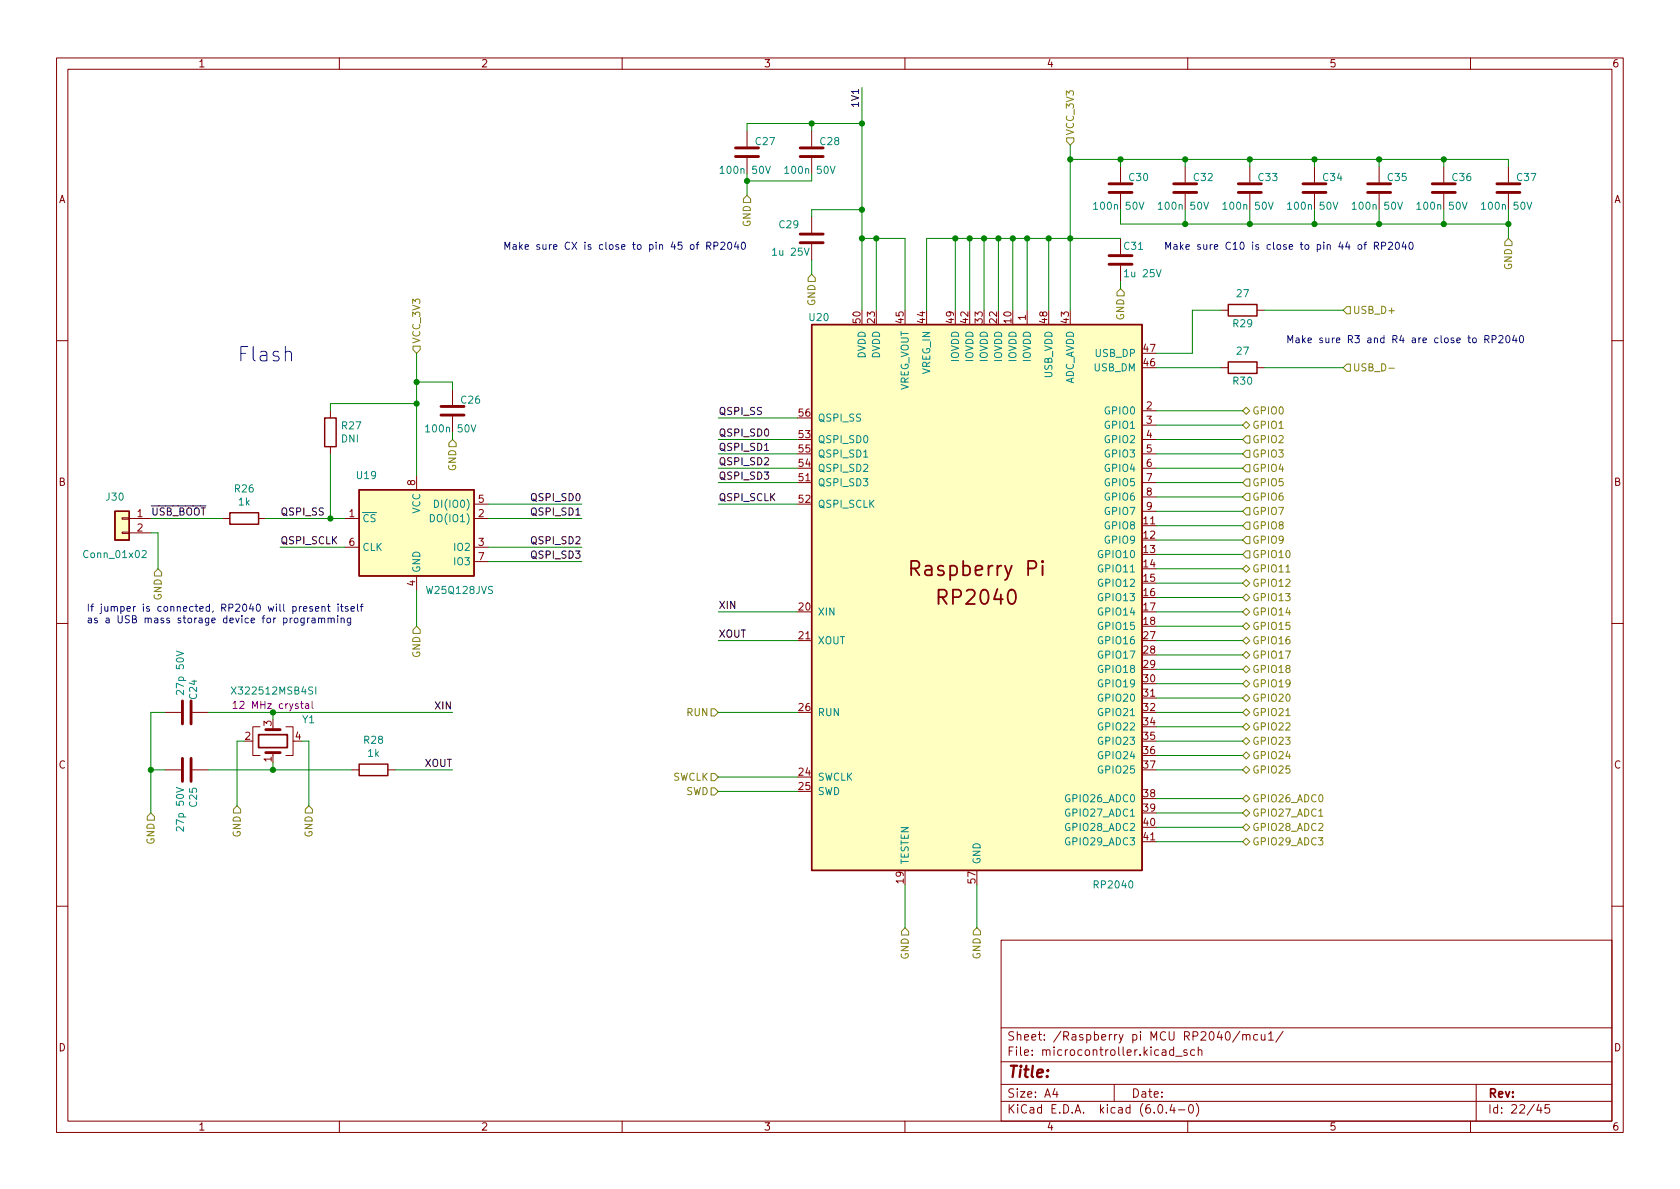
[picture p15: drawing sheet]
<svg xmlns="http://www.w3.org/2000/svg" width="297mm" height="210mm" viewBox="0 0 297 210" stroke-linecap="round" stroke-linejoin="round" font-family="sans-serif">
<defs><g id="words">
<text font-size="3.5" fill="#0000c2" x="41.9" y="63.9">Flash</text>
<g font-size="3.5" fill="#840000">
<text x="161.8" y="101.8">Raspberry Pi</text>
<text x="166.3" y="106.9">RP2040</text>
</g>
<text font-size="2.8" fill="#840000" x="178" y="190.6">Title:</text>
<g font-size="2.1" fill="#840000">
<text x="178" y="184">Sheet: /Raspberry pi MCU RP2040/mcu1/</text>
<text x="178" y="186.7">File: microcontroller.kicad_sch</text>
<text x="178" y="196.9">KiCad E.D.A. kicad (6.0.4-0)</text>
<text x="178" y="194.1">Size: A4</text>
<text x="200" y="194.1">Date:</text>
<text x="263" y="194.1">Rev:</text>
<text x="263" y="196.9">Id: 22/45</text>
</g>
<g font-size="1.8" fill="#840000">
<text x="35" y="11.9">1</text>
<text x="85" y="11.9">2</text>
<text x="135" y="11.9">3</text>
<text x="185" y="11.9">4</text>
<text x="235" y="11.9">5</text>
<text x="285" y="11.9">6</text>
<text x="10.3" y="35.9">A</text>
<text x="285.3" y="35.9">A</text>
<text x="152.1" y="57.1" transform="rotate(-90 152.1 57.1)">50</text>
<text x="154.7" y="57.1" transform="rotate(-90 154.7 57.1)">23</text>
<text x="159.8" y="57.1" transform="rotate(-90 159.8 57.1)">45</text>
<text x="163.6" y="57.1" transform="rotate(-90 163.6 57.1)">44</text>
<text x="168.7" y="57.1" transform="rotate(-90 168.7 57.1)">49</text>
<text x="171.2" y="57.1" transform="rotate(-90 171.2 57.1)">42</text>
<text x="173.7" y="57.1" transform="rotate(-90 173.7 57.1)">33</text>
<text x="176.3" y="57.1" transform="rotate(-90 176.3 57.1)">22</text>
<text x="178.8" y="57.1" transform="rotate(-90 178.8 57.1)">10</text>
<text x="181.4" y="56.6" transform="rotate(-90 181.4 56.6)">1</text>
<text x="185.2" y="57.1" transform="rotate(-90 185.2 57.1)">48</text>
<text x="189" y="57.1" transform="rotate(-90 189 57.1)">43</text>
<text x="202.2" y="64.8">46</text>
<text x="202.2" y="62.2">47</text>
<text x="141.3" y="77.5">53</text>
<text x="141.3" y="73.7">56</text>
<text x="202.7" y="72.4">2</text>
<text x="202.7" y="74.9">3</text>
<text x="202.7" y="77.5">4</text>
<text x="141.3" y="82.5">54</text>
<text x="141.3" y="80">55</text>
<text x="202.7" y="80">5</text>
<text x="202.7" y="82.5">6</text>
<text x="10.3" y="85.9">B</text>
<text x="73.4" y="85.8" transform="rotate(-90 73.4 85.8)">8</text>
<text x="84.6" y="88.9">5</text>
<text x="141.3" y="85.1">51</text>
<text x="141.3" y="88.9">52</text>
<text x="202.7" y="85.1">7</text>
<text x="202.7" y="87.6">8</text>
<text x="285.3" y="85.9">B</text>
<text x="24.3" y="91.4">1</text>
<text x="24.3" y="94">2</text>
<text x="61.7" y="91.4">1</text>
<text x="84.6" y="91.4">2</text>
<text x="202.2" y="92.7">11</text>
<text x="202.2" y="95.2">12</text>
<text x="202.7" y="90.2">9</text>
<text x="61.7" y="96.5">6</text>
<text x="84.6" y="96.5">3</text>
<text x="84.6" y="99.1">7</text>
<text x="202.2" y="97.8">13</text>
<text x="202.2" y="100.3">14</text>
<text x="73.4" y="103.6" transform="rotate(-90 73.4 103.6)">4</text>
<text x="141.3" y="107.9">20</text>
<text x="202.2" y="102.9">15</text>
<text x="202.2" y="105.4">16</text>
<text x="202.2" y="107.9">17</text>
<text x="141.3" y="113">21</text>
<text x="202.2" y="110.5">18</text>
<text x="202.2" y="113">27</text>
<text x="202.2" y="115.6">28</text>
<text x="202.2" y="118.1">29</text>
<text x="141.3" y="125.7">26</text>
<text x="202.2" y="120.6">30</text>
<text x="202.2" y="123.2">31</text>
<text x="202.2" y="125.7">32</text>
<text x="43.3" y="130.8">2</text>
<text x="48" y="128.4" transform="rotate(-90 48 128.4)">3</text>
<text x="52.2" y="130.8">4</text>
<text x="202.2" y="128.3">34</text>
<text x="202.2" y="130.8">35</text>
<text x="10.3" y="135.9">C</text>
<text x="48" y="134.7" transform="rotate(-90 48 134.7)">1</text>
<text x="141.3" y="137.2">24</text>
<text x="202.2" y="133.3">36</text>
<text x="202.2" y="135.9">37</text>
<text x="285.3" y="135.9">C</text>
<text x="141.3" y="139.7">25</text>
<text x="202.2" y="141">38</text>
<text x="202.2" y="143.5">39</text>
<text x="202.2" y="146">40</text>
<text x="202.2" y="148.6">41</text>
<text x="159.8" y="156.2" transform="rotate(-90 159.8 156.2)">19</text>
<text x="172.5" y="156.2" transform="rotate(-90 172.5 156.2)">57</text>
<text x="10.3" y="185.9">D</text>
<text x="285.3" y="185.9">D</text>
<text x="35" y="199.9">1</text>
<text x="85" y="199.9">2</text>
<text x="135" y="199.9">3</text>
<text x="185" y="199.9">4</text>
<text x="235" y="199.9">5</text>
<text x="285" y="199.9">6</text>
</g>
<g font-size="1.8">
<text x="151.9" y="18.6" transform="rotate(-90 151.9 18.6)">1V1</text>
<text x="127" y="77.2">QSPI_SD0</text>
<text x="127" y="73.4">QSPI_SS</text>
<text x="127" y="82.3">QSPI_SD2</text>
<text x="127" y="79.7">QSPI_SD1</text>
<text x="94.2" y="88.6">QSPI_SD0</text>
<text x="127" y="88.6">QSPI_SCLK</text>
<text x="127" y="84.8">QSPI_SD3</text>
<text x="26.7" y="91.1">~{USB_BOOT}</text>
<text x="49.5" y="91.1">QSPI_SS</text>
<text x="94.2" y="91.1">QSPI_SD1</text>
<text x="49.5" y="96.2">QSPI_SCLK</text>
<text x="94.2" y="96.2">QSPI_SD2</text>
<text x="94.2" y="98.8">QSPI_SD3</text>
<text x="127" y="107.7">XIN</text>
<text x="127" y="112.7">XOUT</text>
<text x="77.1" y="125.4">XIN</text>
<text x="75.1" y="135.6">XOUT</text>
</g>
<g font-size="1.8" fill="#848400">
<text x="189.9" y="24" transform="rotate(-90 189.9 24)">VCC_3V3</text>
<text x="132.7" y="40.1" transform="rotate(-90 132.7 40.1)">GND</text>
<text x="267.3" y="47.7" transform="rotate(-90 267.3 47.7)">GND</text>
<text x="144.1" y="54.1" transform="rotate(-90 144.1 54.1)">GND</text>
<text x="198.8" y="56.6" transform="rotate(-90 198.8 56.6)">GND</text>
<text x="239.1" y="55.5">USB_D+</text>
<text x="74.3" y="60.8" transform="rotate(-90 74.3 60.8)">VCC_3V3</text>
<text x="239.1" y="65.7">USB_D-</text>
<text x="221.4" y="73.3">GPIO0</text>
<text x="221.4" y="75.8">GPIO1</text>
<text x="80.6" y="83.3" transform="rotate(-90 80.6 83.3)">GND</text>
<text x="221.4" y="78.4">GPIO2</text>
<text x="221.4" y="83.4">GPIO4</text>
<text x="221.4" y="80.9">GPIO3</text>
<text x="221.4" y="86">GPIO5</text>
<text x="221.4" y="88.5">GPIO6</text>
<text x="221.4" y="91.1">GPIO7</text>
<text x="221.4" y="93.6">GPIO8</text>
<text x="221.4" y="101.2">GPIO11</text>
<text x="221.4" y="98.7">GPIO10</text>
<text x="221.4" y="96.1">GPIO9</text>
<text x="28.6" y="106.2" transform="rotate(-90 28.6 106.2)">GND</text>
<text x="221.4" y="103.8">GPIO12</text>
<text x="221.4" y="106.3">GPIO13</text>
<text x="221.4" y="113.9">GPIO16</text>
<text x="221.4" y="108.8">GPIO14</text>
<text x="221.4" y="111.4">GPIO15</text>
<text x="74.3" y="116.3" transform="rotate(-90 74.3 116.3)">GND</text>
<text x="221.4" y="119">GPIO18</text>
<text x="221.4" y="116.5">GPIO17</text>
<text x="221.4" y="121.5">GPIO19</text>
<text x="221.4" y="124.1">GPIO20</text>
<text x="121.5" y="126.6">RUN</text>
<text x="221.4" y="129.2">GPIO22</text>
<text x="221.4" y="126.6">GPIO21</text>
<text x="221.4" y="131.7">GPIO23</text>
<text x="221.4" y="134.2">GPIO24</text>
<text x="221.4" y="136.8">GPIO25</text>
<text x="118.9" y="138">SWCLK</text>
<text x="121.2" y="140.6">SWD</text>
<text x="221.4" y="141.9">GPIO26_ADC0</text>
<text x="27.3" y="149.3" transform="rotate(-90 27.3 149.3)">GND</text>
<text x="42.5" y="148.1" transform="rotate(-90 42.5 148.1)">GND</text>
<text x="55.2" y="148.1" transform="rotate(-90 55.2 148.1)">GND</text>
<text x="221.4" y="146.9">GPIO28_ADC2</text>
<text x="221.4" y="144.4">GPIO27_ADC1</text>
<text x="221.4" y="149.5">GPIO29_ADC3</text>
<text x="160.7" y="169.7" transform="rotate(-90 160.7 169.7)">GND</text>
<text x="173.4" y="169.6" transform="rotate(-90 173.4 169.6)">GND</text>
</g>
<g font-size="1.8" fill="#008484">
<text x="133.7" y="25.6">C27</text>
<text x="145.1" y="25.6">C28</text>
<text x="127.9" y="30.7">100n 50V</text>
<text x="139.3" y="30.7">100n 50V</text>
<text x="199.7" y="32">C30</text>
<text x="211.1" y="32">C32</text>
<text x="222.6" y="32">C33</text>
<text x="234" y="32">C34</text>
<text x="245.4" y="32">C35</text>
<text x="256.8" y="32">C36</text>
<text x="268.3" y="32">C37</text>
<text x="137.8" y="40.4">C29</text>
<text x="193.9" y="37.1">100n 50V</text>
<text x="205.3" y="37.1">100n 50V</text>
<text x="216.8" y="37.1">100n 50V</text>
<text x="228.2" y="37.1">100n 50V</text>
<text x="239.6" y="37.1">100n 50V</text>
<text x="251.1" y="37.1">100n 50V</text>
<text x="262.5" y="37.1">100n 50V</text>
<text x="136.9" y="45.2">1u 25V</text>
<text x="198.8" y="44.2">C31</text>
<text x="199.1" y="49">1u 25V</text>
<text x="218.7" y="52.5">27</text>
<text x="143.2" y="56.8">U20</text>
<text x="218.1" y="57.9">R29</text>
<text x="153" y="63.4" transform="rotate(-90 153 63.4)">DVDD</text>
<text x="155.6" y="63.4" transform="rotate(-90 155.6 63.4)">DVDD</text>
<text x="169.5" y="64" transform="rotate(-90 169.5 64)">IOVDD</text>
<text x="172.1" y="64" transform="rotate(-90 172.1 64)">IOVDD</text>
<text x="174.6" y="64" transform="rotate(-90 174.6 64)">IOVDD</text>
<text x="177.2" y="64" transform="rotate(-90 177.2 64)">IOVDD</text>
<text x="179.7" y="64" transform="rotate(-90 179.7 64)">IOVDD</text>
<text x="182.2" y="64" transform="rotate(-90 182.2 64)">IOVDD</text>
<text x="193.4" y="65.7">USB_DM</text>
<text x="193.7" y="63.1">USB_DP</text>
<text x="218.7" y="62.7">27</text>
<text x="81.6" y="71.4">C26</text>
<text x="160.7" y="69.3" transform="rotate(-90 160.7 69.3)">VREG_VOUT</text>
<text x="164.5" y="66.2" transform="rotate(-90 164.5 66.2)">VREG_IN</text>
<text x="186.1" y="66.9" transform="rotate(-90 186.1 66.9)">USB_VDD</text>
<text x="189.9" y="68.2" transform="rotate(-90 189.9 68.2)">ADC_AVDD</text>
<text x="218.1" y="68">R30</text>
<text x="60.5" y="75.9">R27</text>
<text x="75.8" y="76.4">100n 50V</text>
<text x="144.5" y="74.5">QSPI_SS</text>
<text x="195.5" y="73.3">GPIO0</text>
<text x="195.5" y="75.8">GPIO1</text>
<text x="60.4" y="78.2">DNI</text>
<text x="144.5" y="78.4">QSPI_SD0</text>
<text x="144.5" y="83.4">QSPI_SD2</text>
<text x="144.5" y="80.9">QSPI_SD1</text>
<text x="195.5" y="78.4">GPIO2</text>
<text x="195.5" y="80.9">GPIO3</text>
<text x="195.5" y="83.4">GPIO4</text>
<text x="18.8" y="88.5">J30</text>
<text x="41.6" y="87.1">R26</text>
<text x="42.2" y="89.4">1k</text>
<text x="63.1" y="84.7">U19</text>
<text x="77.5" y="89.8">DI(IO0)</text>
<text x="144.5" y="86">QSPI_SD3</text>
<text x="144.5" y="89.8">QSPI_SCLK</text>
<text x="195.5" y="86">GPIO5</text>
<text x="195.5" y="88.5">GPIO6</text>
<text x="64" y="92.3">~{CS}</text>
<text x="74.3" y="90.9" transform="rotate(-90 74.3 90.9)">VCC</text>
<text x="76.6" y="92.3">DO(IO1)</text>
<text x="195.5" y="93.6">GPIO8</text>
<text x="195.5" y="91.1">GPIO7</text>
<text x="15.1" y="98.7">Conn_01x02</text>
<text x="64" y="97.4">CLK</text>
<text x="74.3" y="101.3" transform="rotate(-90 74.3 101.3)">GND</text>
<text x="80.5" y="97.4">IO2</text>
<text x="80.5" y="99.9">IO3</text>
<text x="194.5" y="98.7">GPIO10</text>
<text x="194.5" y="101.2">GPIO11</text>
<text x="195.5" y="96.1">GPIO9</text>
<text x="75.6" y="105">W25Q128JVS</text>
<text x="194.5" y="103.8">GPIO12</text>
<text x="194.5" y="106.3">GPIO13</text>
<text x="144.5" y="108.8">XIN</text>
<text x="144.5" y="113.9">XOUT</text>
<text x="194.5" y="108.8">GPIO14</text>
<text x="194.5" y="111.4">GPIO15</text>
<text x="194.5" y="113.9">GPIO16</text>
<text x="194.5" y="116.5">GPIO17</text>
<text x="194.5" y="119">GPIO18</text>
<text x="32.5" y="122.4" transform="rotate(-90 32.5 122.4)">27p 50V</text>
<text x="34.8" y="123.6" transform="rotate(-90 34.8 123.6)">C24</text>
<text x="41.6" y="122.8">X322512MSB4SI</text>
<text x="194.5" y="121.5">GPIO19</text>
<text x="194.5" y="124.1">GPIO20</text>
<text x="53.5" y="127.9">Y1</text>
<text x="64.4" y="131.5">R28</text>
<text x="144.5" y="126.6">RUN</text>
<text x="194.5" y="126.6">GPIO21</text>
<text x="194.5" y="129.2">GPIO22</text>
<text x="194.5" y="131.7">GPIO23</text>
<text x="65.1" y="133.8">1k</text>
<text x="194.5" y="134.2">GPIO24</text>
<text x="194.5" y="136.8">GPIO25</text>
<text x="34.8" y="142.6" transform="rotate(-90 34.8 142.6)">C25</text>
<text x="144.5" y="138">SWCLK</text>
<text x="144.5" y="140.6">SWD</text>
<text x="188.7" y="141.9">GPIO26_ADC0</text>
<text x="32.5" y="146.5" transform="rotate(-90 32.5 146.5)">27p 50V</text>
<text x="188.7" y="144.4">GPIO27_ADC1</text>
<text x="188.7" y="146.9">GPIO28_ADC2</text>
<text x="188.7" y="149.5">GPIO29_ADC3</text>
<text x="160.7" y="152.9" transform="rotate(-90 160.7 152.9)">TESTEN</text>
<text x="173.4" y="152.9" transform="rotate(-90 173.4 152.9)">GND</text>
<text x="193.7" y="157.1">RP2040</text>
</g>
<g font-size="1.8" fill="#0000c2">
<text x="88.9" y="44.2">Make sure CX is close to pin 45 of RP2040</text>
<text x="205.7" y="44.2">Make sure C10 is close to pin 44 of RP2040</text>
<text x="227.3" y="60.7">Make sure R3 and R4 are close to RP2040</text>
<text x="15.2" y="108.2">If jumper is connected, RP2040 will present itself</text>
<text x="15.2" y="110.2">as a USB mass storage device for programming</text>
</g>
<text font-size="1.8" fill="#840084" x="42.1" y="125.3">12 MHz crystal</text>
</g></defs>
<g fill="none" stroke="#840000" stroke-width=".18">
<path d="M10 10.2h277v190.1h-277zM12 12.2h273v186.1h-273zM60 10.2v2M110 10.2v2M160 10.2v2M210 10.2v2M260 10.2v2M132.1 23.1v2.8M132.1 27.9v2.8M143.5 23.1v2.8M143.5 27.9v2.8M143.5 38.3v2.8"/>
<path d="M198.1 29.5v2.8M198.1 34.3v2.8M209.5 29.5v2.8M209.5 34.3v2.8M221 29.5v2.8M221 34.3v2.8M232.4 29.5v2.8M232.4 34.3v2.8M243.8 29.5v2.8M243.8 34.3v2.8M255.3 29.5v2.8M255.3 34.3v2.8"/>
<path d="M266.7 29.5v2.8M266.7 34.3v2.8M143.5 43.2v2.8M181.6 54.9v2.5M198.1 42.2v2.8M198.1 47v2.8M215.9 54.9h1.3M222.2 54.9h1.3M10 60.2h2M58.4 72.6v1.3M58.4 79v1.3M80 68.8v2.8"/>
<path d="M80 73.7v2.7M201.9 72.6h2.6M201.9 75.2h2.6M201.9 77.7h2.6M215.9 65h1.3M222.2 65h1.3M285 60.2h2M21.6 94.1h1.3v.3h-1.3zM21.6 91.6h1.3v.2h-1.3zM22.9 91.7h3.8M22.9 94.2h3.8M39.4 91.7h1.2"/>
<path d="M45.7 91.7h1.3M61 91.7h2.5M61 96.8h2.5M73.7 84.1v2.5M83.8 91.7h2.6M83.8 96.8h2.6M83.8 89.1h2.6M83.8 99.3h2.6M141 85.3h2.5M201.9 93h2.6M201.9 80.3h2.6M201.9 85.3h2.6"/>
<path d="M201.9 82.8h2.6M201.9 87.9h2.6M201.9 90.4h2.6M10 110.2h2M73.7 101.8v2.6M141 113.3h2.5M285 110.2h2M29.2 136.1h2.8M29.2 126h2.8M34 136.1h2.8M34 126h2.8M46 128.5h-1.3v5.1h1.3"/>
<path d="M48.3 128.5v.5M48.3 133.1v.5M50.5 128.5h1.3v5.1h-1.3M62.2 136.1h1.3M68.6 136.1h1.2M201.9 123.4h2.6M201.9 148.8h2.6M10 160.2h2M177 166.3h108v32h-108zM285 160.2h2M60 198.3v2M110 198.3v2"/>
<path d="M160 198.3v2M177 194.8h108M177 191.8h108M177 187.8h108M177 181.8h108M186.5 192.5l-.4 1h1M186.9 193v1M197 191.8v3M204.9 195.4l.2-.1a.81 .81 0 0 1 .6 .7 .81 .81 0 0 1-.3 .8h-.2a.81 .81 0 0 1-.6-.6 .81 .81 0 0 1 .3-.8zM206.2 196.7v.1M207.2 195.3l-.3 1h.9M207.5 185.7l-.4-.1-.3 .3v.4l.1 .3h.6"/>
<path d="M207.5 185.1v1.5M207.6 195.8v1M207.9 186.8h1.1M208.4 196.3h1.1M209.9 185.7l-.4-.1-.2 .2 .1 .3 .5 .1v.4h-.6M210 198.3v2M210.4 195.4l.1-.1a.81 .81 0 0 1 .6 .7 .81 .81 0 0 1-.3 .8h-.2a.81 .81 0 0 1-.5-.6 .81 .81 0 0 1 .3-.8zM211.2 185.7l-.4-.1-.3 .3v.4l.1 .3h.6M211.5 195.1a1.72 1.72 0 0 1 0 2.3M211.9 185.8l.2-.2 .3 .1 .1 .9M211.9 185.1v1.5M219.2 182.4l-1.3 1.9"/>
<path d="M219.7 183.1l.2-.2 .4 .1 .1 .9M219.7 182.9v1M220.4 183.1l.2-.2 .3 .1 .1 .9M222.4 183l-.5-.1-.3 .3v.4l.2 .3h.6M223 182.9l.1 1h.3l.2-.1M223.6 182.9v1M224.3 182.9l.4-.5v1.5M224.3 183.9h.8M226.9 182.4l-1.3 1.9M260 198.3v2M261 191.8v6.5M272.1 195.3l-.4 1h.9"/>
<path d="M272.4 195.8v1M273.9 195.3h-.7l-.1 .7 .3-.1 .5 .1 .1 .2-.1 .5-.2 .1-.6-.1"/>
</g>
<path d="M143.5 57.4h58.4v96.5h-58.4zM217.2 53.8h5v2.1h-5zM57.4 73.9h2v5.1h-2zM217.2 64h5v2h-5zM20.3 90.4h2.6v5.1h-2.6zM40.6 90.7h5.1v2h-5.1zM63.5 86.6h20.3v15.2h-20.3zM63.5 135.1h5.1v2.1h-5.1z" fill="none" stroke="#840000" stroke-width=".25"/>
<g fill="none" stroke="#840000" stroke-width=".51">
<path d="M130 27.7h4.1M130 26.2h4.1M141.5 27.7h4M141.5 26.2h4M196.1 34h4.1M196.1 32.5h4.1M207.5 34h4.1M207.5 32.5h4.1M218.9 34h4.1M218.9 32.5h4.1M230.4 34h4M230.4 32.5h4"/>
<path d="M241.8 34h4.1M241.8 32.5h4.1M253.2 34h4.1M253.2 32.5h4.1M264.7 34h4M264.7 32.5h4M141.5 42.9h4M141.5 41.4h4M196.1 46.7h4.1M196.1 45.2h4.1M78 73.4h4M78 71.9h4"/>
<path d="M32.3 123.9v4.1M32.3 134.1v4.1M33.8 123.9v4.1M33.8 134.1v4.1M47 133.1h2.5M47 129h2.5"/>
</g>
<g fill="none" stroke="#008484" stroke-width=".18">
<path d="M127.3 29.8l.4-.4v1.3M127.3 30.7h.7M135.4 29.4l.4 1.3 .4-1.3M138.8 29.8l.3-.4v1.3M138.8 30.7h.7M146.8 29.4l.4 1.3 .4-1.3M193.4 36.1l.3-.4v1.3M193.4 37h.7M201.4 35.7l.4 1.3 .5-1.3M204.8 36.1l.4-.4v1.3M204.8 37h.7M212.8 35.7l.5 1.3 .4-1.3"/>
<path d="M216.2 36.1l.4-.4v1.3M216.2 37h.7M224.3 35.7l.4 1.3 .4-1.3M227.7 36.1l.3-.4v1.3M227.7 37h.7M235.7 35.7l.4 1.3 .4-1.3M239.1 36.1l.3-.4v1.3M239.1 37h.7M247.1 35.7l.4 1.3 .5-1.3M250.5 36.1l.4-.4v1.3M250.5 37h.7M258.6 35.7l.4 1.3 .4-1.3"/>
<path d="M261.9 36.1l.4-.4v1.3M261.9 37h.8M270 35.7l.4 1.3 .4-1.3M75.3 75.5l.3-.4v1.3M75.3 76.4h.7M83.3 75.1l.4 1.3 .4-1.3M25.1 97.5l.5-.2 .3 .4-.8 .9h.8M76.1 91a.64 .64 0 0 1 .7 .6 .64 .64 0 0 1-.7 .7zM76.8 88.5a.64 .64 0 0 1 .8 .6 .64 .64 0 0 1-.8 .6zM31.2 115.1l1.3 .5-1.3 .4M31.2 139.3l1.3 .4-1.3 .4M40.9 121.5l.8 1.2"/>
<path d="M41.7 121.5l-.8 1.2M55.8 121.5v1.2"/>
</g>
<g fill="#ffffc2" stroke="#ffffc2" stroke-width=".18">
<path d="M63.5 86.6h20.3v15.2h-20.3z"/>
<path d="M20.3 90.4h2.6v5.1h-2.6z"/>
<path d="M143.5 57.4h58.4v96.5h-58.4z"/>
</g>
<path d="M45.7 129.9h5.1v2.3h-5.1z" fill="none" stroke="#840000" stroke-width=".3"/>
<path d="M41.2 124.4l.4-.4v1.3M41.2 125.3h.7M54 124.5h.5l.1 .8M54.6 124.7l-.4 .1-.2 .2 .2 .3 .4-.1M55.2 124v1.1l.2 .2" fill="none" stroke="#840084" stroke-width=".18"/>
<path d="M184.3 99.2l-.1 .1 .1 .1 .2-.1-.2-.1v.2M184.3 100v1.7" fill="none" stroke="#840000" stroke-width=".32"/>
<g fill="none" stroke="#848400" stroke-width=".18">
<path d="M131.4 35.2l.7-.7 .6 .7v.6h-1.3zM188.6 24.4h1.3v.6l-.7 .6-.6-.6zM143.5 48.5l.6 .6v.7h-1.2v-.7zM198.1 51l.7 .7v.6h-1.3v-.6zM238.1 54.2h.7v1.3h-.7l-.6-.6zM266.7 42.2l.6 .6v.6h-1.2v-.6zM73 61.2h1.3v.6l-.6 .7-.7-.7zM80 77.7l.6 .7v.6h-1.2v-.6zM219.7 75.2l.6-.7 .7 .7-.7 .6zM220.3 77.1h.7v1.3h-.7l-.6-.7zM220.3 72l.7 .6-.7 .7-.6-.7zM220.3 79.6h.7v1.3h-.7l-.6-.6z"/>
<path d="M238.1 64.4h.7v1.3h-.7l-.6-.7zM245.6 65.1h.9M220.3 97.4h.7v1.3h-.7l-.6-.7zM220.3 82.2h.7v1.2h-.7l-.6-.6zM220.3 89.8h.7v1.3h-.7l-.6-.7zM220.3 84.7h.7v1.3h-.7l-.6-.7zM220.3 87.2h.7v1.3h-.7l-.6-.6zM220.3 94.9h.7v1.2h-.7l-.6-.6zM220.3 92.3h.7v1.3h-.7l-.6-.6zM27.9 100.6l.7 .6v.6h-1.3v-.6zM73 111.4l.7-.7 .6 .7v.6h-1.3zM219.7 103.1l.6-.6 .7 .6-.7 .7z"/>
<path d="M219.7 105.7l.6-.7 .7 .7-.7 .6zM219.7 100.6l.6-.7 .7 .7-.7 .6zM219.7 118.4l.6-.7 .7 .7-.7 .6zM219.7 115.8l.6-.6 .7 .6-.7 .7zM219.7 113.3l.6-.7 .7 .7-.7 .6zM219.7 110.7l.6-.6 .7 .6-.7 .7zM220.3 107.6l.7 .6-.7 .6-.6-.6zM227.4 101.2h.7M125.7 136.8h.7l.6 .6-.6 .6h-.7zM125.7 139.3h.7l.6 .6-.6 .7h-.7zM125.7 125.3h.7l.6 .7-.6 .6h-.7zM219.7 120.9l.6-.6 .7 .6-.7 .6z"/>
<path d="M219.7 123.4l.6-.6 .7 .6-.7 .7zM219.7 128.5l.6-.6 .7 .6-.7 .7zM219.7 126l.6-.7 .7 .7-.7 .6zM219.7 133.6l.6-.6 .7 .6-.7 .6zM219.7 136.1l.6-.6 .7 .6-.7 .7zM220.3 130.4l.7 .7-.7 .6-.6-.6zM227.4 126.6h.7M26.7 143.8l.6 .6v.6h-1.3v-.6zM41.3 143.1l.6-.6 .6 .6v.7h-1.2zM54.6 142.5l.6 .6v.7h-1.2v-.7zM219.7 141.2l.6-.6 .7 .6-.7 .7zM219.7 146.3l.6-.6 .7 .6-.7 .6z"/>
<path d="M219.7 143.8l.6-.7 .7 .7-.7 .6zM219.7 148.8l.6-.6 .7 .6-.7 .7zM233.2 144.3h.7M160 164.1l.7 .6v.6h-1.3v-.6zM172.1 164.7l.6-.7 .7 .7v.6h-1.3z"/>
</g>
<g fill="none" stroke="#0000c2" stroke-width=".18">
<path d="M123.1 43.3h.5M123.6 42.8l-.3 .2v1.1M125 43.5l.6-.1 .1-.1-.1-.4-.6-.1v1.3M125.3 43.5l.4 .6M126.2 43.5l.6-.1 .2-.1-.1-.4-.7-.1v1.3M127.4 42.9l.5-.1 .3 .4-.8 .9h.8M128.8 42.9l.2-.1a.68 .68 0 0 1 .4 .7 .68 .68 0 0 1-.4 .6l-.2-.1-.2-.4zM130.2 42.8l-.3 .9h.7M130.5 43.3v.8M131.2 42.9l.2-.1a.68 .68 0 0 1 .4 .7 .68 .68 0 0 1-.4 .6l-.2-.1-.1-.4zM241.1 43.3h.5M241.6 42.8l-.3 .2v1.1"/>
<path d="M243 43.5l.6-.1 .1-.1v-.4l-.7-.1v1.3M243.3 43.5l.4 .6M244.3 43.5l.6-.1 .1-.1-.1-.4-.6-.1v1.3M245.5 42.9l.5-.1 .2 .4-.8 .9h.8M246.8 42.9l.2-.1a.68 .68 0 0 1 .4 .7 .68 .68 0 0 1-.4 .6l-.2-.1-.1-.4zM248.2 42.8l-.3 .9h.8M248.5 43.3v.8M249.2 42.9l.2-.1a.68 .68 0 0 1 .5 .7 .68 .68 0 0 1-.5 .6l-.2-.1-.1-.4zM265 59.5l.5-.2 .2 .4-.7 .9h.7M266.4 59.5l.1-.2a.68 .68 0 0 1 .5 .7 .68 .68 0 0 1-.5 .6l-.1-.1-.2-.4zM267.7 59.3l-.3 .9h.8M268 59.8v.8"/>
<path d="M268.8 59.4l.2-.1a.68 .68 0 0 1 .4 .7 .68 .68 0 0 1-.4 .6 .85 .85 0 0 1-.2-1.2zM262.5 60l.6-.1 .2-.1-.1-.3-.7-.2v1.3M262.8 60l.5 .6M263.8 60l.6-.1 .1-.1v-.3l-.7-.2v1.3M53.7 107.7l.6-.2-.1-.2-.4-.1-.1 .2v.6h.5M53.8 109.3v1l-.3 .3-.3-.1M53.8 109.4l-.4-.1-.2 .2 .1 .6h.5M54.4 109.3v.8M54.7 109.3l-.3 .2M55.2 109.4h.5v.7M55.2 107.3l-.3-.1-.2 .2 .1 .2 .4 .1v.3h-.5M55.7 109.6l-.4 .1-.2 .1 .2 .3h.4"/>
<path d="M55.8 107.7l.6-.2-.1-.2-.3-.1-.2 .2v.6h.5M56.3 109.4l.2-.1 .3 .1 .1 .7M56.3 109.3v.8M56.9 109.5l.1-.2 .3 .1 .1 .7M56.9 107.4l.2-.2 .3 .1 .1 .8M56.9 107.2v.9M57.9 107.2h.5M58 109.4l.2-.1 .3 .1 .1 .7M58 109.3v.8M58.1 106.8v1.1l.3 .2M58.6 109.5l.1-.2 .3 .1 .1 .7M59.7 108.9v.1"/>
<path d="M59.7 109.3v.8M59.8 106.8v.1M59.8 107.2v.9M60.2 107.2h.5M60.3 109.4l.2-.1 .3 .1 .1 .7M60.3 109.3v.8M60.4 106.8v1.1l.3 .2M61.5 107.3l-.3-.1-.2 .2 .1 .2 .4 .1v.3h-.5M62 109.3v1l-.2 .3-.3-.1M62 109.4l-.4-.1-.2 .2 .1 .6h.5M62.1 107.7l.6-.2-.1-.2-.4-.1-.1 .2v.6h.5M63.2 106.8v1.1l.2 .2"/>
<path d="M63.7 107.2h.5M64.2 106.8l-.3 .2v1.1"/>
</g>
<g fill="none" stroke="#008400" stroke-width=".18">
<path d="M152.4 15.5v39.4M132.1 30.7v3.8M143.5 21.8v1.3M143.5 30.7v1.3h-11.4M152.4 37.1h-8.9v1.2M152.4 21.8h-20.3v1.3M189.2 28.2h77.5v1.3M189.2 25.6v29.3M198.1 37.1v2.5h68.6M198.1 28.2v1.3M209.5 28.2v1.3M209.5 37.1v2.5"/>
<path d="M221 28.2v1.3M221 37.1v2.5M232.4 28.2v1.3M232.4 37.1v2.5M243.8 28.2v1.3M243.8 37.1v2.5M255.3 28.2v1.3M255.3 37.1v2.5M266.7 37.1v5.1M143.5 46v2.5M152.4 42.2h7.6v12.7M154.9 42.2v12.7"/>
<path d="M168.9 42.2v12.7M171.4 42.2v12.7M174 42.2v12.7M176.5 42.2v12.7M179.1 42.2v12.7M181.6 42.2v12.7M185.4 42.2v12.7M198.1 42.2h-34.3v12.7M198.1 49.8v1.2M215.9 54.9h-5.1v7.6h-6.3M223.5 54.9h14M73.7 71.4h-15.3v1.2"/>
<path d="M73.7 62.5v21.6M73.7 67.6h6.3v1.2M80 76.4v1.3M127 77.7h14M127 73.9h14M204.5 72.6h15.2M204.5 65h11.4M204.5 75.2h15.2M204.5 77.7h15.2M223.5 65h14M26.7 94.2h1.2v6.4M26.7 91.7h12.7"/>
<path d="M47 91.7h14M49.5 96.8h11.5M58.4 80.3v11.4M86.4 91.7h16.5M86.4 99.3h16.5M86.4 96.8h16.5M86.4 89.1h16.5M127 89.1h14M127 80.3h14M127 82.8h14M127 85.3h14M204.5 80.3h15.2"/>
<path d="M204.5 82.8h15.2M204.5 90.4h15.2M204.5 93h15.2M204.5 87.9h15.2M204.5 85.3h15.2M204.5 95.5h15.2M204.5 98h15.2M73.7 104.4v6.3M127 108.2h14M127 113.3h14M204.5 108.2h15.2M204.5 113.3h15.2"/>
<path d="M204.5 118.4h15.2M204.5 110.7h15.2M204.5 115.8h15.2M204.5 105.7h15.2M204.5 103.1h15.2M204.5 100.6h15.2M26.7 136.1h2.5M29.2 126h-2.5v17.8M36.8 126h43.2M36.8 136.1h25.4M43.2 131.1h-1.3v11.4M48.3 126v1.2"/>
<path d="M48.3 134.9v1.2M53.3 131.1h1.3v11.4M69.8 136.1h10.2M127 137.4h14M127 126h14M127 139.9h14M204.5 126h15.2M204.5 136.1h15.2M204.5 131.1h15.2M204.5 120.9h15.2M204.5 123.4h15.2M204.5 133.6h15.2"/>
<path d="M204.5 128.5h15.2M160 156.5v7.6M172.7 156.5v7.6M204.5 148.8h15.2M204.5 141.2h15.2M204.5 146.3h15.2M204.5 143.8h15.2"/>
</g>
<g fill="#008400" stroke="#008400" stroke-width=".18">
<circle cx="185.4" cy="42.2" r=".46"/>
<circle cx="181.6" cy="42.2" r=".46"/>
<circle cx="189.2" cy="42.2" r=".46"/>
<circle cx="221" cy="28.2" r=".46"/>
<circle cx="221" cy="39.6" r=".46"/>
<circle cx="209.5" cy="28.2" r=".46"/>
<circle cx="198.1" cy="28.2" r=".46"/>
<circle cx="189.2" cy="28.2" r=".46"/>
<circle cx="152.4" cy="21.8" r=".46"/>
<circle cx="174" cy="42.2" r=".46"/>
<circle cx="176.5" cy="42.2" r=".46"/>
<circle cx="171.4" cy="42.2" r=".46"/>
<circle cx="168.9" cy="42.2" r=".46"/>
<circle cx="152.4" cy="37.1" r=".46"/>
<circle cx="152.4" cy="42.2" r=".46"/>
<circle cx="154.9" cy="42.2" r=".46"/>
<circle cx="143.5" cy="21.8" r=".46"/>
<circle cx="132.1" cy="32" r=".46"/>
<circle cx="179.1" cy="42.2" r=".46"/>
<circle cx="209.5" cy="39.6" r=".46"/>
<circle cx="73.7" cy="67.6" r=".46"/>
<circle cx="73.7" cy="71.4" r=".46"/>
<circle cx="243.8" cy="28.2" r=".46"/>
<circle cx="232.4" cy="28.2" r=".46"/>
<circle cx="243.8" cy="39.6" r=".46"/>
<circle cx="232.4" cy="39.6" r=".46"/>
<circle cx="255.3" cy="39.6" r=".46"/>
<circle cx="255.3" cy="28.2" r=".46"/>
<circle cx="266.7" cy="39.6" r=".46"/>
<circle cx="58.4" cy="91.7" r=".46"/>
<circle cx="48.3" cy="126" r=".46"/>
<circle cx="48.3" cy="136.1" r=".46"/>
<circle cx="26.7" cy="136.1" r=".46"/>
</g>
<use href="#words"/>
</svg>
